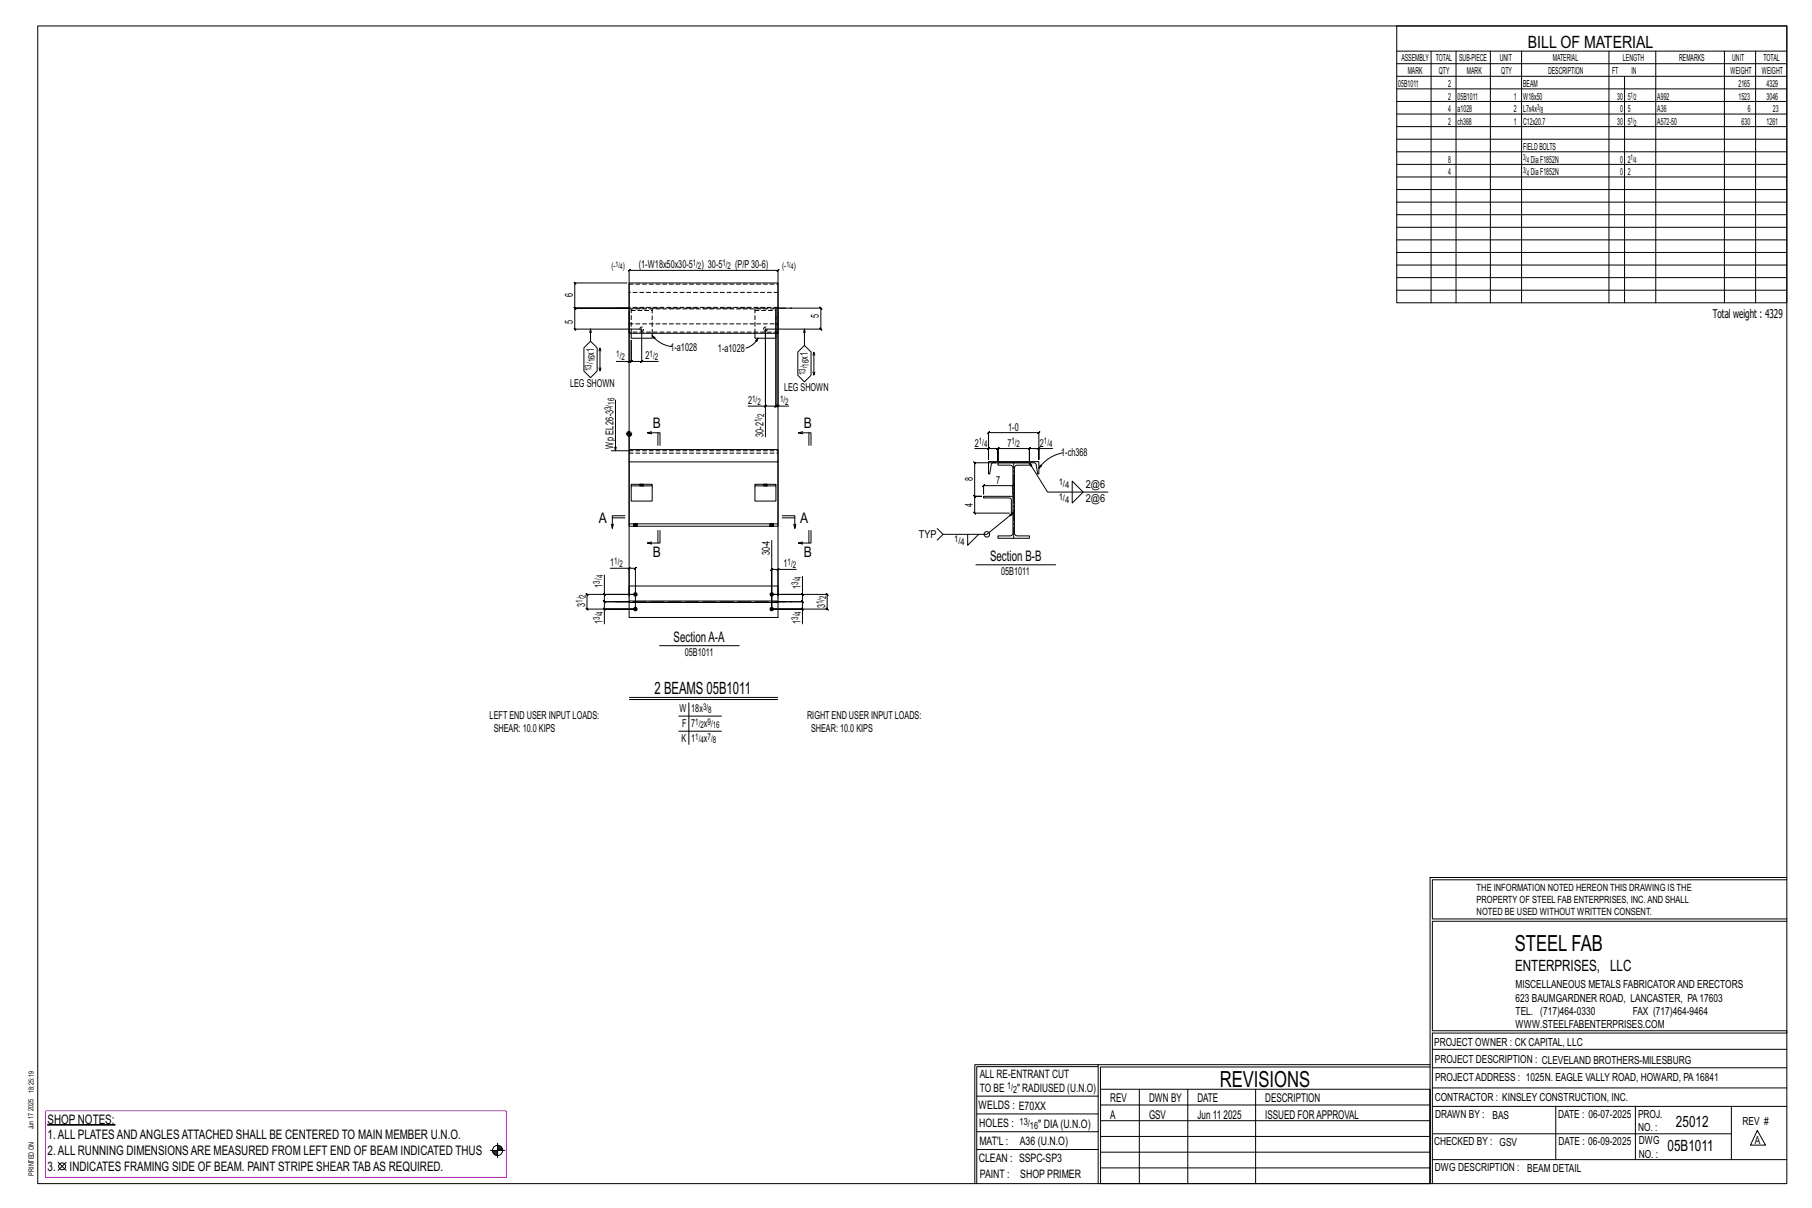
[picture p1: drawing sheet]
<svg xmlns="http://www.w3.org/2000/svg" width="914mm" height="610mm" viewBox="0 0 914 610" stroke-linecap="round" stroke-linejoin="round" font-family="sans-serif">
<defs><g id="words">
<g font-size="11.2">
<text x="764" y="480">STEEL FAB</text>
<text x="616" y="548">REVISIONS</text>
</g>
<g font-size="8.6">
<text x="771" y="24">BILL OF MATERIAL</text>
<text x="330" y="350">2 BEAMS 05B1011</text>
</g>
<g font-size="7.9">
<text x="765" y="490">ENTERPRISES, LLC</text>
<text x="846" y="569">25012</text>
<text x="842" y="581">05B1011</text>
</g>
<g font-size="7.3">
<text x="329" y="216">B</text>
<text x="406" y="216">B</text>
<text x="302" y="264">A</text>
<text x="404" y="264">A</text>
<text x="329" y="281">B</text>
<text x="406" y="281">B</text>
<text x="500" y="283">Section B-B</text>
<text x="340" y="324">SectionA-A</text>
</g>
<g font-size="6.6">
<text x="24" y="567">SHOP NOTES:</text>
<text x="24" y="575">1.ALL PLATESANDANGLESATTACHED SHALL BE CENTERED TO MAIN MEMBER U.N.O.</text>
<text x="24" y="583">2.ALL RUNNING DIMENSIONSARE MEASURED FROM LEFT END OF BEAM INDICATED THUS</text>
<text x="24" y="591">3.</text>
<text x="35" y="591">INDICATES FRAMING SIDE OF BEAM. PAINT STRIPE SHEAR TABAS REQUIRED.</text>
</g>
<g font-size="6.1">
<text x="864" y="161">Total weight : 4329</text>
<text x="560" y="556">REV</text>
<text x="580" y="556">DWN BY</text>
<text x="604" y="556">DATE</text>
<text x="639" y="556">DESCRIPTION</text>
<text x="560" y="564">A</text>
<text x="580" y="564">GSV</text>
<text x="604" y="564">Jun 11</text>
<text x="617" y="564">2025</text>
<text x="639" y="564">ISSUED FORAPPROVAL</text>
</g>
<g font-size="5.9">
<text x="494" y="560">WELDS : E70XX</text>
<text x="494" y="569">HOLES :</text>
<text x="524" y="569">&quot; DIA(U.N.O)</text>
<text x="494" y="578">MAT'L :</text>
<text x="515" y="578">A36 (U.N.O)</text>
<text x="494" y="586">CLEAN : SSPC-SP3</text>
<text x="495" y="595">PAINT :</text>
<text x="515" y="595">SHOP PRIMER</text>
</g>
<g font-size="5.8">
<text x="494" y="544">ALL RE-ENTRANT CUT</text>
<text x="494" y="551">TO BE</text>
<text x="513" y="551">&quot; RADIUSED (U.N.O)</text>
</g>
<g font-size="5.6">
<text x="765" y="499">MISCELLANEOUS METALS FABRICATORAND ERECTORS</text>
<text x="765" y="505">623 BAUMGARDNER ROAD, LANCASTER, PA17603</text>
<text x="765" y="512">TEL. (717)464-0330</text>
<text x="824" y="512">FAX (717)464-9464</text>
<text x="765" y="519">WWW.STEELFABENTERPRISES.COM</text>
<text x="724" y="528">PROJECT OWNER : CK CAPITAL, LLC</text>
<text x="724" y="537">PROJECT DESCRIPTION : CLEVELAND BROTHERS-MILESBURG</text>
<text x="724" y="545">PROJECTADDRESS : 1025N. EAGLE VALLY ROAD, HOWARD, PA16841</text>
<text x="724" y="556">CONTRACTOR : KINSLEY CONSTRUCTION, INC.</text>
<text x="724" y="564">DRAWN BY :</text>
<text x="753" y="564">BAS</text>
<text x="786" y="564">DATE : 06-07-2025</text>
<text x="827" y="564">PROJ.</text>
<text x="879" y="568">REV #</text>
<text x="827" y="571">NO. :</text>
<text x="724" y="578">CHECKED BY : GSV</text>
<text x="787" y="578">DATE : 06-09-2025</text>
<text x="827" y="578">DWG</text>
<text x="886" y="578">A</text>
<text x="827" y="584">NO. :</text>
<text x="724" y="591">DWG DESCRIPTION : BEAM DETAIL</text>
</g>
<g font-size="5.5">
<text x="322" y="135">(1-W18x50x30-5</text>
<text x="354" y="135">) 30-5</text>
<text x="371" y="135">(P/P30-6)</text>
<text x="289" y="150" transform="rotate(-90 289 150)">6</text>
<text x="413" y="161" transform="rotate(-90 413 161)">5</text>
<text x="289" y="164" transform="rotate(-90 289 164)">5</text>
<text x="300" y="179" transform="rotate(-90 300 179)">x1</text>
<text x="338" y="177">1-a1028</text>
<text x="362" y="178">1-a1028</text>
<text x="326" y="181">2</text>
<text x="408" y="182" transform="rotate(-90 408 182)">x1</text>
<text x="288" y="195">LEG SHOWN</text>
<text x="396" y="197">LEG SHOWN</text>
<text x="378" y="204">2</text>
<text x="385" y="220" transform="rotate(-90 385 220)">30-2</text>
<text x="509" y="217">1-0</text>
<text x="310" y="226" transform="rotate(-90 310 226)">Wp EL26-3</text>
<text x="492" y="225">2</text>
<text x="508" y="225">7</text>
<text x="525" y="225">2</text>
<text x="536" y="230">1-ch368</text>
<text x="491" y="243" transform="rotate(-90 491 243)">8</text>
<text x="503" y="244">7</text>
<text x="548" y="246">2@6</text>
<text x="491" y="256" transform="rotate(-90 491 256)">4</text>
<text x="548" y="253">2@6</text>
<text x="464" y="271">TYP</text>
<text x="388" y="280" transform="rotate(-90 388 280)">30-4</text>
<text x="308" y="286">1</text>
<text x="395" y="286">1</text>
<text x="505" y="290">05B1011</text>
<text x="304" y="297" transform="rotate(-90 304 297)">1</text>
<text x="404" y="297" transform="rotate(-90 404 297)">1</text>
<text x="295" y="306" transform="rotate(-90 295 306)">3</text>
<text x="416" y="307" transform="rotate(-90 416 307)">3</text>
<text x="304" y="315" transform="rotate(-90 304 315)">1</text>
<text x="404" y="315" transform="rotate(-90 404 315)">1</text>
<text x="346" y="331">05B1011</text>
<text x="343" y="359">W</text>
<text x="349" y="359">18x</text>
<text x="247" y="363">LEFT END USER INPUT LOADS:</text>
<text x="407" y="363">RIGHT END USER INPUT LOADS:</text>
<text x="249" y="369">SHEAR: 10.0 KIPS</text>
<text x="344" y="367">F</text>
<text x="349" y="367">7</text>
<text x="355" y="367">x</text>
<text x="409" y="369">SHEAR: 10.0 KIPS</text>
<text x="344" y="375">K</text>
<text x="349" y="375">1</text>
<text x="355" y="375">x</text>
</g>
<g font-size="5">
<text x="745" y="450">THE INFORMATION NOTED HEREON THIS DRAWING IS THE</text>
<text x="745" y="456">PROPERTY OF STEEL FAB ENTERPRISES, INC.AND SHALL</text>
<text x="745" y="462">NOTED BE USED WITHOUT WRITTEN CONSENT.</text>
<text x="508" y="550">1/</text>
<text x="511" y="551">2</text>
<text x="515" y="568">13/</text>
<text x="520" y="570">16</text>
</g>
<g font-size="4.9">
<text x="707" y="31">ASSEMBLY</text>
<text x="725" y="31">TOTAL</text>
<text x="736" y="31">SUB-PIECE</text>
<text x="757" y="31">UNIT</text>
<text x="784" y="31">MATERIAL</text>
<text x="819" y="31">LENGTH</text>
<text x="847" y="31">REMARKS</text>
<text x="874" y="31">UNIT</text>
<text x="890" y="31">TOTAL</text>
<text x="710" y="37">MARK</text>
<text x="726" y="37">QTY</text>
<text x="740" y="37">MARK</text>
<text x="758" y="37">QTY</text>
<text x="781" y="37">DESCRIPTION</text>
<text x="814" y="37">FT</text>
<text x="823" y="37">IN</text>
<text x="873" y="37">WEIGHT</text>
<text x="889" y="37">WEIGHT</text>
<text x="706" y="44">05B1011</text>
<text x="731" y="44">2</text>
<text x="769" y="44">BEAM</text>
<text x="877" y="44">2165</text>
<text x="891" y="44">4329</text>
<text x="731" y="50">2</text>
<text x="736" y="50">05B1011</text>
<text x="764" y="50">1</text>
<text x="769" y="50">W18x50</text>
<text x="816" y="50">30</text>
<text x="821" y="50">5</text>
<text x="836" y="50">A992</text>
<text x="877" y="50">1523</text>
<text x="891" y="50">3046</text>
<text x="731" y="57">4</text>
<text x="736" y="57">a1028</text>
<text x="764" y="57">2</text>
<text x="769" y="57">L7x4x</text>
<text x="818" y="57">0</text>
<text x="821" y="57">5</text>
<text x="836" y="57">A36</text>
<text x="882" y="57">6</text>
<text x="895" y="57">23</text>
<text x="731" y="63">2</text>
<text x="736" y="63">ch368</text>
<text x="764" y="63">1</text>
<text x="769" y="63">C12x20.7</text>
<text x="816" y="63">30</text>
<text x="821" y="63">5</text>
<text x="836" y="63">A572-50</text>
<text x="879" y="63">630</text>
<text x="891" y="63">1261</text>
<text x="769" y="76">FIELDBOLTS</text>
<text x="731" y="82">8</text>
<text x="772" y="82">DiaF1852N</text>
<text x="818" y="82">0</text>
<text x="821" y="82">2</text>
<text x="731" y="88">4</text>
<text x="772" y="88">DiaF1852N</text>
<text x="818" y="88">0</text>
<text x="821" y="88">2</text>
</g>
<g font-size="4.7">
<text x="309" y="136">(-</text>
<text x="314" y="136">)</text>
<text x="350" y="134">1/</text>
<text x="352" y="136">2</text>
<text x="365" y="134">1/</text>
<text x="367" y="136">2</text>
<text x="395" y="136">(-</text>
<text x="401" y="136">)</text>
<text x="300" y="183" transform="rotate(-90 300 183)">16</text>
<text x="311" y="180">1/</text>
<text x="314" y="182">2</text>
<text x="328" y="180">1/</text>
<text x="330" y="182">2</text>
<text x="408" y="185" transform="rotate(-90 408 185)">16</text>
<text x="299" y="187" transform="rotate(-90 299 187)">13/</text>
<text x="406" y="189" transform="rotate(-90 406 189)">13/</text>
<text x="380" y="203">1/</text>
<text x="394" y="203">1/</text>
<text x="308" y="207" transform="rotate(-90 308 207)">3/</text>
<text x="310" y="204" transform="rotate(-90 310 204)">16</text>
<text x="382" y="204">2</text>
<text x="396" y="204">2</text>
<text x="384" y="213" transform="rotate(-90 384 213)">1/</text>
<text x="386" y="210" transform="rotate(-90 386 210)">2</text>
<text x="494" y="224">1/</text>
<text x="497" y="226">4</text>
<text x="510" y="224">1/</text>
<text x="513" y="226">2</text>
<text x="527" y="224">1/</text>
<text x="529" y="226">4</text>
<text x="534" y="245">1/</text>
<text x="538" y="247">4</text>
<text x="534" y="252">1/</text>
<text x="538" y="254">4</text>
<text x="481" y="273">1/</text>
<text x="485" y="275">4</text>
<text x="310" y="285">1/</text>
<text x="313" y="286">2</text>
<text x="397" y="285">1/</text>
<text x="400" y="287">2</text>
<text x="304" y="292" transform="rotate(-90 304 292)">4</text>
<text x="404" y="293" transform="rotate(-90 404 293)">4</text>
<text x="303" y="295" transform="rotate(-90 303 295)">3/</text>
<text x="403" y="295" transform="rotate(-90 403 295)">3/</text>
<text x="294" y="304" transform="rotate(-90 294 304)">1/</text>
<text x="296" y="302" transform="rotate(-90 296 302)">2</text>
<text x="415" y="305" transform="rotate(-90 415 305)">1/</text>
<text x="417" y="302" transform="rotate(-90 417 302)">2</text>
<text x="304" y="310" transform="rotate(-90 304 310)">4</text>
<text x="404" y="310" transform="rotate(-90 404 310)">4</text>
<text x="303" y="313" transform="rotate(-90 303 313)">3/</text>
<text x="403" y="313" transform="rotate(-90 403 313)">3/</text>
<text x="355" y="358">3/</text>
<text x="357" y="360">8</text>
<text x="351" y="366">1/</text>
<text x="357" y="366">9/</text>
<text x="353" y="367">2</text>
<text x="360" y="367">16</text>
<text x="351" y="373">1/</text>
<text x="353" y="375">4</text>
<text x="357" y="373">7/</text>
<text x="360" y="375">8</text>
</g>
<g font-size="4.2">
<text x="823" y="49">1/</text>
<text x="825" y="51">2</text>
<text x="776" y="56">3/</text>
<text x="778" y="57">8</text>
<text x="823" y="62">1/</text>
<text x="825" y="63">2</text>
<text x="769" y="81">3/</text>
<text x="770" y="82">4</text>
<text x="823" y="81">1/</text>
<text x="825" y="82">4</text>
<text x="769" y="87">3/</text>
<text x="770" y="89">4</text>
</g>
<g font-size="4">
<text x="311" y="135">1/</text>
<text x="313" y="136">4</text>
<text x="397" y="135">1/</text>
<text x="399" y="136">4</text>
</g>
<g font-size="3.7">
<text x="17" y="551" transform="rotate(-90 17 551)">18:25:19</text>
<text x="17" y="561" transform="rotate(-90 17 561)">2025</text>
<text x="17" y="570" transform="rotate(-90 17 570)">Jun 17</text>
<text x="17" y="593" transform="rotate(-90 17 593)">PRINTED ON</text>
</g>
</g></defs>
<g fill="#000" stroke="#000" stroke-width=".5">
<path d="M24 568h34z"/>
<circle cx="321" cy="300" r=".9"/>
<circle cx="389" cy="300" r=".9"/>
<circle cx="321" cy="307" r=".9"/>
<circle cx="389" cy="307" r=".9"/>
</g>
<g fill="none" stroke="#000" stroke-width=".5">
<path d="M19 13h883v584h-883zM705 13h197v140h-197zM705 26h197M705 32h197M705 39h197M722 26v127M735 26v127M752 26v127M768 26v127M812 26v127M820 39v114M836 26v127"/>
<path d="M870 26v127M886 26v127M705 45h197M705 51h197M705 58h197M705 64h197M705 70h197M705 77h197M705 83h197M705 89h197M705 96h197M705 102h197"/>
<path d="M705 108h197M705 115h197M705 121h197M705 127h197M705 134h197M316 143h-26v-1l1 1h-1v12l1 1-1-1h27h-27l1 1-1-1v11l1 1-1-1h34v16h8M317 143h76v25h-76zM317 157v25h-6M392 158v47v-1l-1 1h1h-6M392 155v50h-1l1-1v1h1M393 157v48h5M393 155h21l1 1-1-1v11l1 1-1-1h-28"/>
<path d="M705 140h197M705 146h197M298 166v6l-3 4v11l3 4 3-4v-11l-3-4M302 177l1-1v1M303 176v11v-1M319 168v3h10v-3M329 169l2 1-1 1zM329 169a15 15 0 0 0 10 6M381 168v3h11v-3M381 172l2-1-1 1zM383 171l-3 3-4 2M403 178l3-4 3 4v11l-3 4-3-4z"/>
<path d="M406 166v8M410 179l1-1v1M411 178v11v-1M302 186l1 1M317 182h2l-1 1 1-1v-10v10l-1 1 1-1h5M318 182l-1 1zM324 182l-1 1zM410 188l1 1M311 202v25M316 219h3M316 219h.1M317 218v1"/>
<path d="M317 218v8M318 219v1M319 219h.1M329 219l-2-1h6v7M329 218h-2M332 218v7M378 205h8v-39v54M386 205l1-1zM393 205v-1l-1 1zM405 219l-2-1h6v7M405 218h-2M408 218v7"/>
<path d="M308 227h9M317 227h76v6h-76zM317 233v31M393 233v31M492 226h7v6v-14l-1 1 1-1h25v1l1-1h-1v14v-6h7M499 233h25v6l-1-5h-1h-21h-1l-1 5zM499 226h5l-1 1 1-1v6v-6l-1 1 1-1h15v1l1-1h-1v6v-6v1l1-1h-1h5M499 226l-1 1zM503 234h-11l-1-1 1 1v16h-1l1 1v-1h3h-3h-1l1 1v-1v9l-1-1 1 1h17M504 234h15v1h-6h-1v1v34h1h6v2h-15v-2h6h1v-1v-33l-1-1h-6zM519 234l10 14h30M524 226h1l-1 1z"/>
<path d="M525 235h1l-2 1zM536 229a19 19 0 0 0-12 7M319 244h10v1h-10zM319 245v8h10v-8M381 244h11v1h-11zM381 245v8h11v-8M496 249v-4v1l1-1h-1h15v1l1-1h-1v4M511 250h-15v1h14v1v7h1l-1 1 1-1-13 11h-22l-3-3M541 243l6 5-6 6zM308 265l1 2M309 261h6M315 260h-6v7l1-2"/>
<path d="M317 264h76v2h-76zM320 264h.1M320 266h.1M322 264h.1M322 266h.1M329 274h-2M332 268v6M333 268v6h-6l2 1M389 264h.1M389 266h.1M389 273v34v-20v1l1-1h-1h4M390 264h.1"/>
<path d="M390 266h.1M395 260h6v7l1-2M395 261h6M401 265v2M405 274h-2M408 268v6M409 268v6h-6l2 1M476 270l-3 3M488 270v5l6-5M296 299l1 1zM296 300v7l1 1-1-1h25h-16v8M304 299l1 1z"/>
<path d="M305 290v10h16h-25M305 300v4l-1-1 1 1h12h-12l-1-1 1 1v3M308 287h9v14v-165v1l1-1h-1h76l-1 1 1-1v165v-14h9M317 287l1-1zM317 287h4h-1l1-1v1v20M393 287l-1 1zM404 299l1 1zM405 291v9h-16h28v-1l1 1h-1v7l1 1-1-1h-28h16v8M405 300v4l-1-1 1 1h-12h12l-1-1 1 1v3M492 285h41M304 307l1 1zM317 303h76v1h-76z"/>
<path d="M317 304v8h76v-8M317 303v-7h76v7M404 307l1 1zM333 326h40M318 352h74M318 353h74M348 355v21M343 361h21M343 369h21M722 443v154M722 443h180M902 444h-179v20h179"/>
<path d="M902 465h-179v55h179v1h-179v76M554 538h-61v59M554 537h168M722 538h-167v13M723 539h179M723 530h179M493 553h61M555 550h167v47h-167zM555 558h167M575 550v47M599 550v47M634 550v47"/>
<path d="M723 549h179M723 558h179M785 558v27M825 558v27M874 558v27M251 577v7M251 579h2M251 580h3M251 578h2M493 571h61M493 562h61M555 573h167"/>
<path d="M555 566h167M723 572h151M887 570l4 8h-8zM29 587l4 4M33 587l-4 4M247 581h8M249 581h2M249 582h2M250 583h1M492 597v-60h62v60M493 580h61M555 589h167"/>
<path d="M555 581h167M723 585h179"/>
<circle cx="317" cy="219" r="1.2"/>
<circle cx="498" cy="270" r="1.4"/>
<circle cx="31" cy="589" r="1.8"/>
<circle cx="251" cy="581" r="2.6"/>
</g>
<path d="M23 561h233v33h-233z" fill="none" stroke="#f0f" stroke-width=".5"/>
<g fill="none" stroke="#000" stroke-width=".5" stroke-dasharray="2 1.4">
<path d="M317 143h76M317 156h76M319 156v12M319 157h10M381 156v12M381 157h11M393 148h-76M393 155h-76M317 163h76M329 168v-12M392 168v-12M393 168h-76"/>
<path d="M317 227h76M317 229h76M323 244v1zM323 244h.1M323 244v1M323 245l1-1-1 1M324 244v1M325 244v1M385 244v1zM385 244h1M386 244l-1 1M386 245v-1v1"/>
<path d="M386 244v1M387 244v1M320 264h.1M320 264v2M320 266h.1M320 266v-2M320 264l1 2zM321 266v-2M321 264h.1M321 266l1-2M322 266v-2M322 266h-1"/>
<path d="M389 264h.1M389 264v2M389 266h.1M389 266v-2M389 264v2zM389 266l1-2M389 264h1M390 266v-2M390 266h.1"/>
<circle cx="324" cy="166" r="1"/>
<circle cx="386" cy="166" r="1"/>
</g>
<path d="M311 155h88M311 304h88" fill="none" stroke="#000" stroke-width=".5" stroke-dasharray="6.8 1 0 1"/>
<path d="M512 272v-38" fill="none" stroke="#000" stroke-width=".5" stroke-dasharray="5.8 1 1 1"/>
<use href="#words"/>
</svg>
